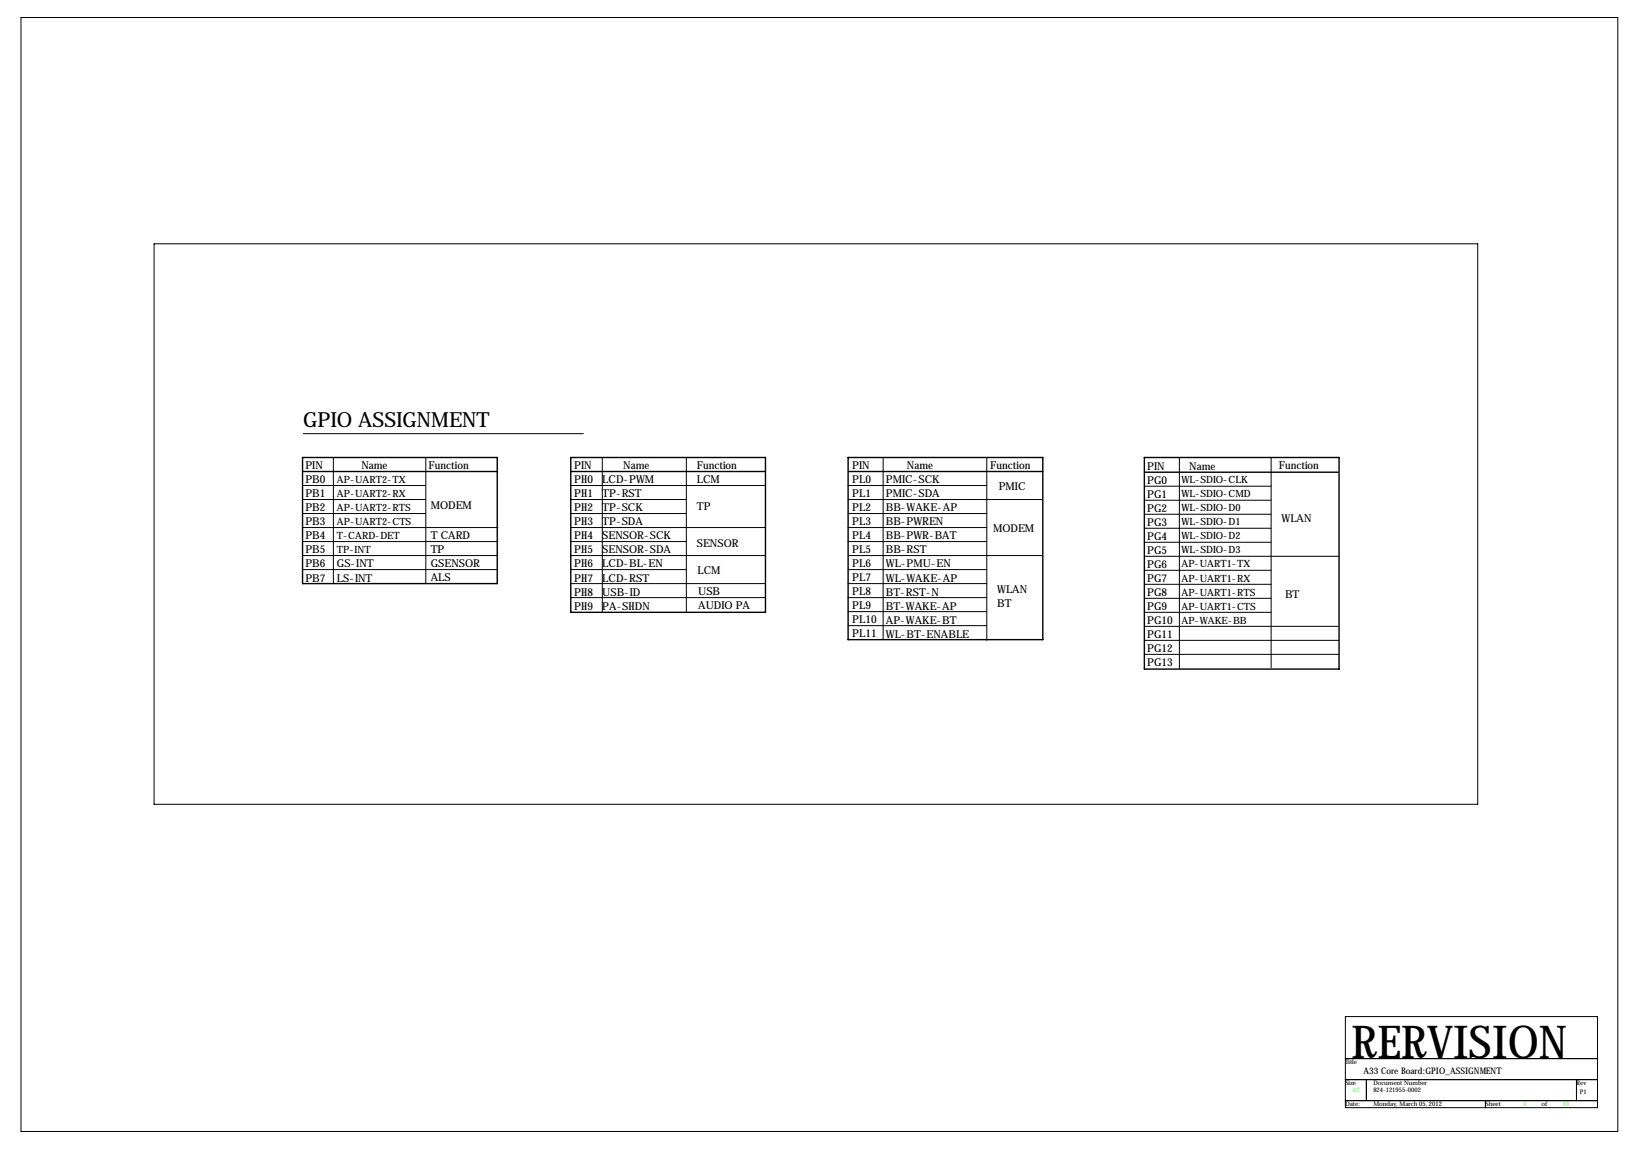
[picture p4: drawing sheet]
<svg xmlns="http://www.w3.org/2000/svg" width="594mm" height="419mm" viewBox="0 0 594 419" stroke-linecap="round" stroke-linejoin="round" font-family="sans-serif">
<defs><g id="words">
<text font-size="16.5" x="490.2" y="383.5">RERVISION</text>
<text font-size="7.6" x="110" y="154.9">GPIO ASSIGNMENT</text>
<g font-size="4">
<text x="110.7" y="170.2">PIN</text>
<text x="131.1" y="170.2">Name</text>
<text x="155.4" y="170.2">Function</text>
<text x="208.3" y="170.2">PIN</text>
<text x="226.1" y="170.2">Name</text>
<text x="252.7" y="169.9">Function</text>
<text x="309.1" y="169.9">PIN</text>
<text x="328.9" y="170.2">Name</text>
<text x="359.2" y="169.9">Function</text>
<text x="416.1" y="170.4">PIN</text>
<text x="431.3" y="170.4">Name</text>
<text x="463.8" y="169.9">Function</text>
<text x="110.7" y="175.3">PB0</text>
<text x="208.3" y="175.3">PH0</text>
<text x="218.4" y="175.3">LCD-PWM</text>
<text x="252.7" y="175">LCM</text>
<text x="309.1" y="175">PL0</text>
<text x="321.3" y="175.3">PMIC-SCK</text>
<text x="362.2" y="177.5">PMIC</text>
<text x="416.1" y="175.5">PG0</text>
<text x="110.7" y="180.3">PB1</text>
<text x="110.7" y="185.4">PB2</text>
<text x="156.2" y="184.4">MODEM</text>
<text x="208.3" y="185.4">PH2</text>
<text x="208.3" y="180.3">PH1</text>
<text x="218.4" y="185.4">TP-SCK</text>
<text x="218.4" y="180.3">TP-RST</text>
<text x="252.7" y="184.9">TP</text>
<text x="309.1" y="180.1">PL1</text>
<text x="309.1" y="185.2">PL2</text>
<text x="321.3" y="185.4">BB-WAKE-AP</text>
<text x="321.3" y="180.3">PMIC-SDA</text>
<text x="416.1" y="180.6">PG1</text>
<text x="416.1" y="185.7">PG2</text>
<text x="110.7" y="190.5">PB3</text>
<text x="208.3" y="190.5">PH3</text>
<text x="218.4" y="190.5">TP-SDA</text>
<text x="309.1" y="190.2">PL3</text>
<text x="321.3" y="190.5">BB-PWREN</text>
<text x="416.1" y="190.8">PG3</text>
<text x="464.8" y="189.2">WLAN</text>
<text x="110.7" y="195.6">PB4</text>
<text x="156.2" y="195.3">T CARD</text>
<text x="208.3" y="195.6">PH4</text>
<text x="218.4" y="195.6">SENSOR-SCK</text>
<text x="309.1" y="195.3">PL4</text>
<text x="321.3" y="195.6">BB-PWR-BAT</text>
<text x="360.2" y="193">MODEM</text>
<text x="416.1" y="195.8">PG4</text>
<text x="110.7" y="200.7">PB5</text>
<text x="156.2" y="200.4">TP</text>
<text x="208.3" y="200.7">PH5</text>
<text x="218.4" y="200.7">SENSOR-SDA</text>
<text x="252.7" y="198.4">SENSOR</text>
<text x="309.1" y="200.4">PL5</text>
<text x="321.3" y="200.7">BB-RST</text>
<text x="416.1" y="200.9">PG5</text>
<text x="110.7" y="205.7">PB6</text>
<text x="122.2" y="205.7">GS-INT</text>
<text x="156.2" y="205.7">GSENSOR</text>
<text x="208.3" y="205.7">PH6</text>
<text x="218.4" y="205.7">LCD-BL-EN</text>
<text x="253" y="208">LCM</text>
<text x="309.1" y="205.5">PL6</text>
<text x="321.3" y="205.7">WL-PMU-EN</text>
<text x="416.1" y="206">PG6</text>
<text x="110.7" y="210.8">PB7</text>
<text x="122.2" y="210.8">LS-INT</text>
<text x="156.2" y="210.6">ALS</text>
<text x="208.3" y="210.8">PH7</text>
<text x="208.3" y="215.9">PH8</text>
<text x="218.4" y="210.8">LCD-RST</text>
<text x="218.4" y="215.9">USB-ID</text>
<text x="253.2" y="215.6">USB</text>
<text x="309.1" y="210.6">PL7</text>
<text x="309.1" y="215.6">PL8</text>
<text x="321.3" y="210.8">WL-WAKE-AP</text>
<text x="321.3" y="215.9">BT-RST-N</text>
<text x="361.7" y="215.1">WLAN</text>
<text x="416.1" y="211.1">PG7</text>
<text x="208.3" y="221">PH9</text>
<text x="218.4" y="221">PA-SHDN</text>
<text x="253.2" y="220.7">AUDIO PA</text>
<text x="309.1" y="220.7">PL9</text>
<text x="321.3" y="221">BT-WAKE-AP</text>
<text x="361.7" y="220">BT</text>
<text x="416.1" y="216.2">PG8</text>
<text x="416.1" y="221.2">PG9</text>
<text x="466.1" y="216.9">BT</text>
<text x="309.1" y="225.8">PL10</text>
<text x="321.3" y="226.1">AP-WAKE-BT</text>
<text x="416.1" y="226.3">PG10</text>
<text x="309.1" y="230.9">PL11</text>
<text x="321.3" y="231.1">WL-BT-ENABLE</text>
<text x="416.1" y="231.4">PG11</text>
<text x="416.1" y="236.5">PG12</text>
<text x="416.1" y="241.6">PG13</text>
</g>
<g font-size="3.6">
<text x="122.2" y="175">AP-UART2-TX</text>
<text x="428.5" y="175.3">WL-SDIO-CLK</text>
<text x="122.2" y="180.3">AP-UART2-RX</text>
<text x="122.2" y="185.2">AP-UART2-RTS</text>
<text x="428.5" y="180.3">WL-SDIO-CMD</text>
<text x="428.5" y="185.4">WL-SDIO-D0</text>
<text x="122.2" y="190.2">AP-UART2-CTS</text>
<text x="428.5" y="190.5">WL-SDIO-D1</text>
<text x="122.2" y="195.3">T-CARD-DET</text>
<text x="428.5" y="195.6">WL-SDIO-D2</text>
<text x="122.2" y="200.4">TP-INT</text>
<text x="428.5" y="200.7">WL-SDIO-D3</text>
<text x="428.5" y="205.7">AP-UART1-TX</text>
<text x="428.5" y="210.8">AP-UART1-RX</text>
<text x="428.5" y="215.9">AP-UART1-RTS</text>
<text x="428.5" y="221">AP-UART1-CTS</text>
<text x="428.5" y="226.1">AP-WAKE-BB</text>
</g>
<text font-size="3.3" x="494.5" y="389.4">A33 Core Board:GPIO_ASSIGNMENT</text>
<g font-size="2.3">
<text x="487.9" y="385.6">Title</text>
<text x="487.9" y="393.2">Size</text>
<text x="498.1" y="393.2">Document Number</text>
<text x="498.1" y="395.7">824-121955-0002</text>
<text x="571.8" y="393.2">Rev</text>
<text x="487.9" y="400.8">Date:</text>
<text x="498.1" y="400.8">Monday, March 05, 2012</text>
<text x="538.7" y="400.8">Sheet</text>
<text x="559.1" y="400.8">of</text>
<text x="573" y="396.7">P1</text>
</g>
<g font-size="2.3" fill="#0f0">
<text x="490.5" y="395.7">A2</text>
<text x="552.5" y="400.8">4</text>
<text x="566.7" y="400.8">10</text>
</g>
</g></defs>
<path d="M109.7 170.9h70.6M109.7 165.9h70.6v45.7h-70.6zM207 170.9h70.6M207 165.9h70.6v56.1h-70.6zM307.6 165.9h70.6v66h-70.6zM307.8 170.9h70.4M415 165.9h70.6v76.7h-70.6zM415.3 171.2h70.1" fill="none" stroke="#000" stroke-width=".51"/>
<g fill="none" stroke="#000" stroke-width=".36">
<path d="M7.6 6.4h579.1v403.8h-579.1zM55.9 88.4h480v203.2h-480zM110 157.2h101.6M109.7 176h44.7M120.9 165.9v45.7M154.4 165.9v45.7M207 176h70.6M218.4 165.9v55.8M248.9 165.9v55.8M307.6 176h50.3M320.3 166.1v65.8M357.9 165.9v66.3"/>
<path d="M415 176.3h46M427.7 166.1v76.2M461 165.9v76.2M109.7 181.1h44.7M109.7 186.2h44.7M109.7 191.3h70.9M109.7 196.3h70.9M207 181.1h41.9M207 186.2h41.9M207 191.3h70.4M207 196.3h41.9M307.6 181.1h70.4"/>
<path d="M307.6 186.2h50.3M307.6 191.3h50.3M307.6 196.3h50.3M415 181.4h46M415 186.4h46M415 191.5h46M415 196.6h46M109.7 201.4h70.6M109.7 206.5h70.6M207 201.4h70.6M207 206.5h41.9M207 216.7h70.6"/>
<path d="M207 211.6h70.6M307.6 206.5h50.3M307.6 216.7h50.3M307.6 211.6h50.3M307.8 201.4h70.2M415 201.7h70.6M415 206.8h46M415 216.9h46M415.3 211.8h45.7M307.6 221.7h50.3M307.6 226.8h50.3M415 222h46"/>
<path d="M415 227.1h70.4M415 232.2h70.6M415.3 237.2h70.3M487.9 368.6h91.5v33h-91.5zM487.9 383.8h91.5M487.9 391.4h91.5M487.9 399h91.5M495.6 391.4v7.6M538.7 399v2.6M571.8 391.4v7.6"/>
</g>
<use href="#words"/>
</svg>
